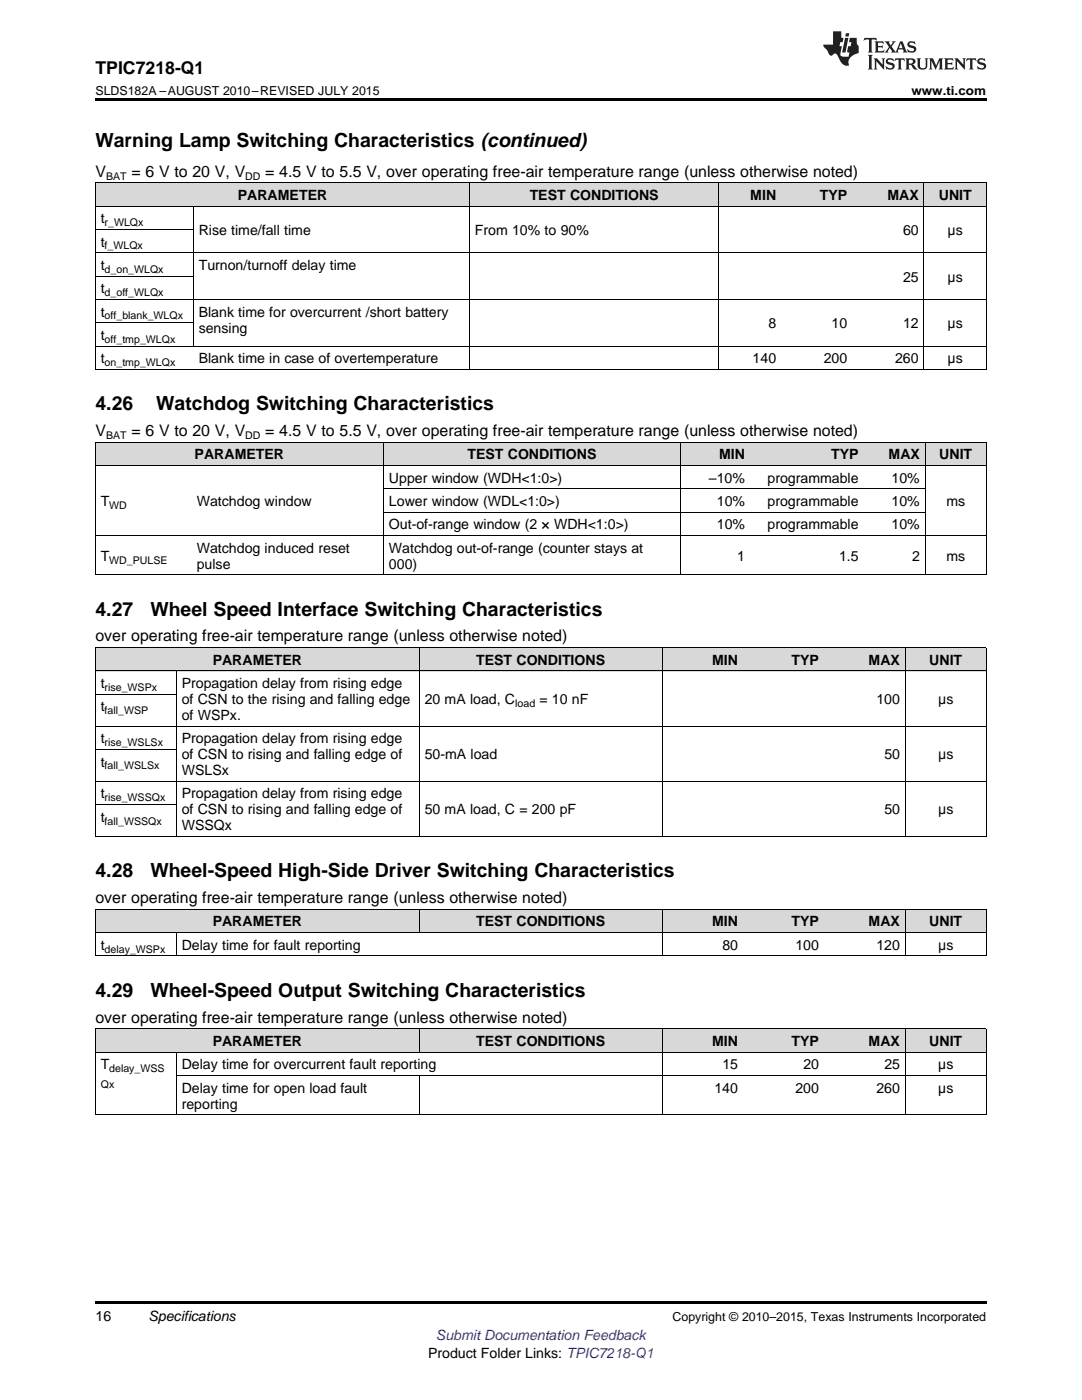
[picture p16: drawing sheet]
<svg xmlns="http://www.w3.org/2000/svg" width="216mm" height="279mm" viewBox="0 0 216 279" stroke-linecap="round" stroke-linejoin="round" font-family="sans-serif">
<defs><g id="words">
<g font-size="3.9">
<text x="19" y="29.3">Warning Lamp Switching Characteristics (continued)</text>
<text x="19" y="81.9">4.26</text>
<text x="31.2" y="81.9">Watchdog Switching Characteristics</text>
<text x="19" y="122.9">4.27</text>
<text x="30" y="122.9">Wheel Speed Interface Switching Characteristics</text>
<text x="19" y="175.1">4.28</text>
<text x="30" y="175.1">Wheel-Speed High-Side Driver Switching Characteristics</text>
<text x="19" y="198.9">4.29</text>
<text x="30" y="198.9">Wheel-Speed Output Switching Characteristics</text>
</g>
<text font-size="3.5" x="19" y="14.8">TPIC7218-Q1</text>
<g font-size="3.2">
<text x="19" y="35.2">V</text>
<text x="26.2" y="35.2">= 6 V to 20 V, V</text>
<text x="52.9" y="35.2">= 4.5 V to 5.5 V, over operating free-air temperature range (unless otherwise noted)</text>
<text x="19" y="87">V</text>
<text x="26.2" y="87">= 6 V to 20 V, V</text>
<text x="52.9" y="87">= 4.5 V to 5.5 V, over operating free-air temperature range (unless otherwise noted)</text>
<text x="19" y="128">over operating free-air temperature range (unless otherwise noted)</text>
<text x="19" y="180.2">over operating free-air temperature range (unless otherwise noted)</text>
<text x="19" y="204.1">over operating free-air temperature range (unless otherwise noted)</text>
</g>
<g font-size="2.8">
<text x="47.4" y="39.9">PARAMETER</text>
<text x="105.7" y="39.9">TEST CONDITIONS</text>
<text x="149.7" y="39.9">MIN</text>
<text x="163.6" y="39.9">TYP</text>
<text x="177.1" y="39.9">MAX</text>
<text x="187.3" y="39.9">UNIT</text>
<text x="20.1" y="44.6">t</text>
<text x="39.7" y="46.9">Rise time/fall time</text>
<text x="94.8" y="46.9">From 10% to 90%</text>
<text x="180.2" y="46.9">60</text>
<text x="189.1" y="46.9">μs</text>
<text x="20.1" y="49.2">t</text>
<text x="20.1" y="53.9">t</text>
<text x="39.7" y="53.9">Turnon/turnoff delay time</text>
<text x="20.1" y="58.5">t</text>
<text x="180.2" y="56.2">25</text>
<text x="189.1" y="56.2">μs</text>
<text x="20.1" y="63.2">t</text>
<text x="39.7" y="63.2">Blank time for overcurrent /short battery</text>
<text x="153.3" y="65.5">8</text>
<text x="165.9" y="65.5">10</text>
<text x="180.2" y="65.5">12</text>
<text x="189.1" y="65.5">μs</text>
<text x="20.1" y="67.8">t</text>
<text x="39.7" y="66.4">sensing</text>
<text x="20.1" y="72.5">t</text>
<text x="39.7" y="72.5">Blank time in case of overtemperature</text>
<text x="150.2" y="72.5">140</text>
<text x="164.4" y="72.5">200</text>
<text x="178.6" y="72.5">260</text>
<text x="189.1" y="72.5">μs</text>
<text x="38.8" y="91.7">PARAMETER</text>
<text x="93.3" y="91.7">TEST CONDITIONS</text>
<text x="143.5" y="91.7">MIN</text>
<text x="165.8" y="91.7">TYP</text>
<text x="177.3" y="91.7">MAX</text>
<text x="187.4" y="91.7">UNIT</text>
<text x="20.1" y="101">T</text>
<text x="39.3" y="101">Watchdog window</text>
<text x="77.6" y="96.3">Upper window (WDH&lt;1:0&gt;)</text>
<text x="77.6" y="101">Lower window (WDL&lt;1:0&gt;)</text>
<text x="141.5" y="96.3">–10%</text>
<text x="143.1" y="101">10%</text>
<text x="153.1" y="96.3">programmable</text>
<text x="153.1" y="101">programmable</text>
<text x="177.9" y="96.3">10%</text>
<text x="177.9" y="101">10%</text>
<text x="188.8" y="101">ms</text>
<text x="77.6" y="105.7">Out-of-range window (2 × WDH&lt;1:0&gt;)</text>
<text x="143.1" y="105.7">10%</text>
<text x="153.1" y="105.7">programmable</text>
<text x="177.9" y="105.7">10%</text>
<text x="20.1" y="111.9">T</text>
<text x="39.3" y="110.3">Watchdog induced reset</text>
<text x="39.3" y="113.5">pulse</text>
<text x="77.6" y="110.3">Watchdog out-of-range (counter stays at</text>
<text x="77.6" y="113.5">000)</text>
<text x="147.1" y="111.9">1</text>
<text x="167.4" y="111.9">1.5</text>
<text x="182" y="111.9">2</text>
<text x="188.8" y="111.9">ms</text>
<text x="20.1" y="137.3">t</text>
<text x="36.3" y="137.3">Propagation delay from rising edge</text>
<text x="42.4" y="132.7">PARAMETER</text>
<text x="95" y="132.7">TEST CONDITIONS</text>
<text x="142.1" y="132.7">MIN</text>
<text x="157.9" y="132.7">TYP</text>
<text x="173.3" y="132.7">MAX</text>
<text x="185.4" y="132.7">UNIT</text>
<text x="20.1" y="142">t</text>
<text x="36.3" y="140.5">of CSN to the rising and falling edge</text>
<text x="36.3" y="143.7">of WSPx.</text>
<text x="84.7" y="140.5">20 mA load, C</text>
<text x="107.6" y="140.5">= 10 nF</text>
<text x="174.9" y="140.5">100</text>
<text x="187.2" y="140.5">μs</text>
<text x="20.1" y="148.3">t</text>
<text x="36.3" y="148.3">Propagation delay from rising edge</text>
<text x="20.1" y="153">t</text>
<text x="36.3" y="151.5">of CSN to rising and falling edge of</text>
<text x="36.3" y="154.7">WSLSx</text>
<text x="84.7" y="151.5">50-mA load</text>
<text x="176.5" y="151.5">50</text>
<text x="187.2" y="151.5">μs</text>
<text x="20.1" y="159.3">t</text>
<text x="36.3" y="159.3">Propagation delay from rising edge</text>
<text x="20.1" y="164">t</text>
<text x="36.3" y="162.5">of CSN to rising and falling edge of</text>
<text x="36.3" y="165.7">WSSQx</text>
<text x="84.7" y="162.5">50 mA load, C = 200 pF</text>
<text x="176.5" y="162.5">50</text>
<text x="187.2" y="162.5">μs</text>
<text x="42.4" y="184.9">PARAMETER</text>
<text x="95" y="184.9">TEST CONDITIONS</text>
<text x="142.1" y="184.9">MIN</text>
<text x="157.9" y="184.9">TYP</text>
<text x="173.3" y="184.9">MAX</text>
<text x="185.4" y="184.9">UNIT</text>
<text x="20.1" y="189.5">t</text>
<text x="36.3" y="189.5">Delay time for fault reporting</text>
<text x="144.1" y="189.5">80</text>
<text x="158.7" y="189.5">100</text>
<text x="174.9" y="189.5">120</text>
<text x="187.2" y="189.5">μs</text>
<text x="42.4" y="208.7">PARAMETER</text>
<text x="95" y="208.7">TEST CONDITIONS</text>
<text x="142.1" y="208.7">MIN</text>
<text x="157.9" y="208.7">TYP</text>
<text x="173.3" y="208.7">MAX</text>
<text x="185.4" y="208.7">UNIT</text>
<text x="20.1" y="213.4">T</text>
<text x="36.3" y="213.4">Delay time for overcurrent fault reporting</text>
<text x="144.1" y="213.4">15</text>
<text x="160.3" y="213.4">20</text>
<text x="176.5" y="213.4">25</text>
<text x="187.2" y="213.4">µs</text>
<text x="36.3" y="218.1">Delay time for open load fault</text>
<text x="36.3" y="221.2">reporting</text>
<text x="142.6" y="218.1">140</text>
<text x="158.7" y="218.1">200</text>
<text x="174.9" y="218.1">260</text>
<text x="187.2" y="218.1">µs</text>
<text x="19" y="263.6">16</text>
<text x="29.6" y="263.6">Specifications</text>
<text x="85.4" y="270.9">Product Folder Links: TPIC7218-Q1</text>
</g>
<text font-size="2.8" fill="#00f" x="87" y="267.4">Submit Documentation Feedback</text>
<g font-size="2.5">
<text x="19" y="19">SLDS182A –AUGUST 2010–REVISED JULY 2015</text>
<text x="181.9" y="19">www.ti.com</text>
<text x="134.2" y="263.6">Copyright © 2010–2015, Texas Instruments Incorporated</text>
</g>
<g font-size="2.1">
<text x="21.2" y="35.9">BAT</text>
<text x="48.9" y="35.9">DD</text>
<text x="20.9" y="45.1">r_WLQx</text>
<text x="20.9" y="49.8">f_WLQx</text>
<text x="20.9" y="54.4">d_on_WLQx</text>
<text x="20.9" y="59.1">d_off_WLQx</text>
<text x="20.9" y="63.7">off_blank_WLQx</text>
<text x="20.9" y="68.4">off_tmp_WLQx</text>
<text x="20.9" y="73.1">on_tmp_WLQx</text>
<text x="21.2" y="87.7">BAT</text>
<text x="48.9" y="87.7">DD</text>
<text x="21.8" y="101.6">WD</text>
<text x="21.8" y="112.5">WD_PULSE</text>
<text x="20.9" y="137.9">rise_WSPx</text>
<text x="20.9" y="142.6">fall_WSP</text>
<text x="102.8" y="141.1">load</text>
<text x="20.9" y="148.9">rise_WSLSx</text>
<text x="20.9" y="153.6">fall_WSLSx</text>
<text x="20.9" y="159.9">rise_WSSQx</text>
<text x="20.9" y="164.6">fall_WSSQx</text>
<text x="20.9" y="190.1">delay_WSPx</text>
<text x="21.8" y="214">delay_WSS</text>
<text x="20.1" y="217.1">Qx</text>
</g>
</g></defs>
<g fill="#d8d8d8">
<path d="M19 205.4h16.2v4.6h-16.2z"/>
<path d="M35.2 205.4h48.5v4.6h-48.5z"/>
<path d="M83.7 205.4h48.5v4.6h-48.5z"/>
<path d="M132.2 205.4h16.1v4.6h-16.1z"/>
<path d="M148.3 205.4h16.2v4.6h-16.2z"/>
<path d="M164.5 205.4h16.2v4.6h-16.2z"/>
<path d="M180.7 205.4h16.1v4.6h-16.1z"/>
<path d="M19 181.5h16.2v4.7h-16.2z"/>
<path d="M35.2 181.5h48.5v4.7h-48.5z"/>
<path d="M83.7 181.5h48.5v4.7h-48.5z"/>
<path d="M132.2 181.5h16.1v4.7h-16.1z"/>
<path d="M148.3 181.5h16.2v4.7h-16.2z"/>
<path d="M164.5 181.5h16.2v4.7h-16.2z"/>
<path d="M180.7 181.5h16.1v4.7h-16.1z"/>
<path d="M19 129.3h16.2v4.6h-16.2z"/>
<path d="M35.2 129.3h48.5v4.6h-48.5z"/>
<path d="M83.7 129.3h48.5v4.6h-48.5z"/>
<path d="M132.2 129.3h16.1v4.6h-16.1z"/>
<path d="M148.3 129.3h16.2v4.6h-16.2z"/>
<path d="M164.5 129.3h16.2v4.6h-16.2z"/>
<path d="M180.7 129.3h16.1v4.6h-16.1z"/>
<path d="M19 88.3h19.2v4.7h-19.2z"/>
<path d="M38.2 88.3h38.4v4.7h-38.4z"/>
<path d="M76.6 88.3h59.2v4.7h-59.2z"/>
<path d="M135.8 88.3h14v4.7h-14z"/>
<path d="M149.8 88.3h22.6v4.7h-22.6z"/>
<path d="M172.4 88.3h12.2v4.7h-12.2z"/>
<path d="M184.6 88.3h12.2v4.7h-12.2z"/>
<path d="M19 36.5h19.6v4.7h-19.6z"/>
<path d="M38.6 36.5h55.1v4.7h-55.1z"/>
<path d="M93.7 36.5h49.8v4.7h-49.8z"/>
<path d="M143.5 36.5h12.4v4.7h-12.4z"/>
<path d="M155.9 36.5h14.3v4.7h-14.3z"/>
<path d="M170.2 36.5h14.2v4.7h-14.2z"/>
<path d="M184.4 36.5h12.4v4.7h-12.4z"/>
</g>
<path d="M19 19.5h177.8v.5h-177.8zM19 259.7h177.8v.5h-177.8z" fill="#000"/>
<g fill="none" stroke="#000" stroke-width=".2">
<path d="M19 36.5h177.8M19.1 36.5v37.3M93.6 36.5v37.3M143.5 36.5v37.3M184.3 36.5v37.3M196.8 36.5v37.3M19 59.7h177.8M19 55.1h19.6M19 50.4h177.8M19 45.8h19.6M19 41.1h177.8M38.5 41.2v27.9"/>
<path d="M19 73.7h177.8M19 69.1h177.8M19 64.4h19.6M19 92.9h177.8M19 88.2h177.8M19.1 88.3v26.5M76.5 88.3v26.5M76.6 97.6h108M135.8 88.3v26.5M184.6 88.3v26.5M196.8 88.3v26.5M19 114.7h177.8"/>
<path d="M19 106.9h177.8M76.6 102.2h108M19 138.6h16.2M19 133.9h177.8M19 129.2h177.8M19.1 129.3v37.7M35.2 133.9v33.1M83.6 129.3v37.7M132.1 129.3v37.7M180.6 129.3v37.7M196.8 129.3v37.7M19 155.9h177.8"/>
<path d="M19 149.6h16.2M19 144.9h177.8M19 166.9h177.8M19 160.6h16.2M19 190.8h177.8M19 186.1h177.8M19 181.5h177.8M19.1 181.5v9.3M35.2 186.2v4.6M83.6 181.5v4.7M132.1 181.5v9.3M180.6 181.5v9.3"/>
<path d="M196.8 181.5v9.3M19 210h177.8M19 205.3h177.8M19.1 205.4v17.1M35.2 210v12.5M35.2 214.6h161.6M83.6 205.4v4.6M83.6 214.7v7.8M132.1 205.4v17.1M180.6 205.4v17.1M196.8 205.4v17.1M19 222.4h177.8"/>
</g>
<g fill="#231f20">
<path d="M172.5 7.6l-.1 .5 .4-.2h.6v.1v2.1l-.2 .4h.9l-.2-.4v-2.1l.1-.1h.5l.5 .2-.2-.5zM174.5 8.3l.2 .3v1.5l-.2 .4h1.8l.2-.6a1.04 1.04 0 0 1-1.3 .2v-.7h.6l.3 .2v-.6l-.3 .2h-.6v-.6l.8-.1 .4 .3-.2-.5zM176.5 8.3l.9 1.1-.9 1.1h.8l-.2-.2 .4-.7 .5 .7-.2 .2h1.5l-.2-.2 .2-.4h.9l.1 .4-.2 .2h1l-.3-.3-.7-1.9h-.5l-.9 2-.8-1 .9-1h-.8l.1 .3-.4 .5-.3-.6 .1-.2zM179.7 8.6l.4 1h-.7zM181.3 8.4a.63 .63 0 0 0-.2 .7 .63 .63 0 0 0 .6 .4l.6 .2 .1 .2a.75 .75 0 0 1-.7 .4 .75 .75 0 0 1-.6-.5l.1 .7 .1-.1a1.11 1.11 0 0 0 1.5-.6 1.13 1.13 0 0 0-1.2-.8l-.1-.4a1.04 1.04 0 0 1 1.2 .2l-.2-.5-.2 .1-.4-.2zM173.2 10.9l.2 .4v2.2l-.2 .4h1l-.3-.4v-2.2l.3-.4zM174.3 11.6l.3 .4v1.5l-.3 .4h.8l-.2-.4v-1.3l1.5 1.7v-1.9l.2-.4h-.7l.2 .4v.9l-1.1-1.3zM177 11.8a.62 .62 0 0 0-.2 .7 .62 .62 0 0 0 .6 .4l.6 .1 .1 .3a.76 .76 0 0 1-.7 .3 .76 .76 0 0 1-.7-.4l.2 .7 .1-.1a1.11 1.11 0 0 0 1.5-.6 1.13 1.13 0 0 0-1.2-.8l-.1-.4a1.04 1.04 0 0 1 1.2 .2l-.2-.6-.2 .1-.5-.1zM178.7 11.6l-.2 .6a.61 .61 0 0 1 .8-.3v1.6l-.2 .4h.9l-.2-.4v-1.6a.63 .63 0 0 1 .7 .3l-.1-.6zM180.6 11.6l.3 .4v1.5l-.3 .4h1l-.2-.2-.1-.8 .6 .2a.76 .76 0 0 0 1.2 .7l-1-1a.58 .58 0 0 0 .6-.5 .58 .58 0 0 0-.5-.6zM181.4 11.9h.1a.45 .45 0 0 1 .5 .1 .45 .45 0 0 1 .1 .5l-.8 .2zM182.9 11.6l.2 .2a2.17 2.17 0 0 0 .3 1.9 .99 .99 0 0 0 1.6-.6v-1.1l.2-.4h-.7l.2 .2a1.92 1.92 0 0 1-.2 1.8 .6 .6 0 0 1-.9-.5v-1.1l.2-.4zM185.4 11.6l.2 .4v1.5l-.2 .4h.7l-.2-.4v-1.4l.8 1.8 .8-1.8v1.4l-.2 .4h.9l-.2-.4v-1.5l.2-.4h-.8l-.6 1.5-.6-1.5zM188.4 11.6l.2 .4v1.5l-.2 .4h1.8l.1-.6a1.04 1.04 0 0 1-1.2 .1v-.6h.5l.4 .2v-.6l-.4 .2h-.5v-.7h.8l.3 .3-.1-.6zM190.5 11.6l.2 .4v1.5l-.2 .4h.7l-.2-.4v-1.3l1.5 1.7v-1.9l.2-.4h-.7l.2 .4v.9l-1.1-1.3zM192.9 11.6l-.1 .6a.61 .61 0 0 1 .7-.3l.1 1.6-.3 .4h1l-.3-.4 .1-1.6a.63 .63 0 0 1 .7 .3l-.1-.6zM195.2 11.8a.62 .62 0 0 0-.2 .7 .62 .62 0 0 0 .6 .4l.6 .1 .1 .3a.76 .76 0 0 1-.7 .3 .76 .76 0 0 1-.6-.4l.1 .7 .1-.1a1.11 1.11 0 0 0 1.6-.6 1.13 1.13 0 0 0-1.3-.8l-.1-.4a1.04 1.04 0 0 1 1.2 .2l-.1-.6-.2 .1-.5-.1z"/>
<path d="M166.2 6.3v2.6h-1.9v.4l.8 .9a.91 .91 0 0 0 1 .8 .56 .56 0 0 1 .5-.3 .56 .56 0 0 1 .5 .3l.4 .8a1.53 1.53 0 0 0 1.9 1.2 1.54 1.54 0 0 1 1-2.1l.9-.3v-1.4a1.52 1.52 0 0 1-.4-1.6h-1.3l-.2 .8h.5l-.2 .8h-.5l-.1 1v.2l.4 .1-.2 .8a1.93 1.93 0 0 1-1.6-.3l.3-1.8h-.5l.2-.8h.4l.2-.8h-.4v-1.3zM168.6 7.6l-.6 2.9h.7l.6-2.9zM168.8 6.6l-.1 .7h.6l.2-.7z"/>
</g>
<use href="#words"/>
</svg>
